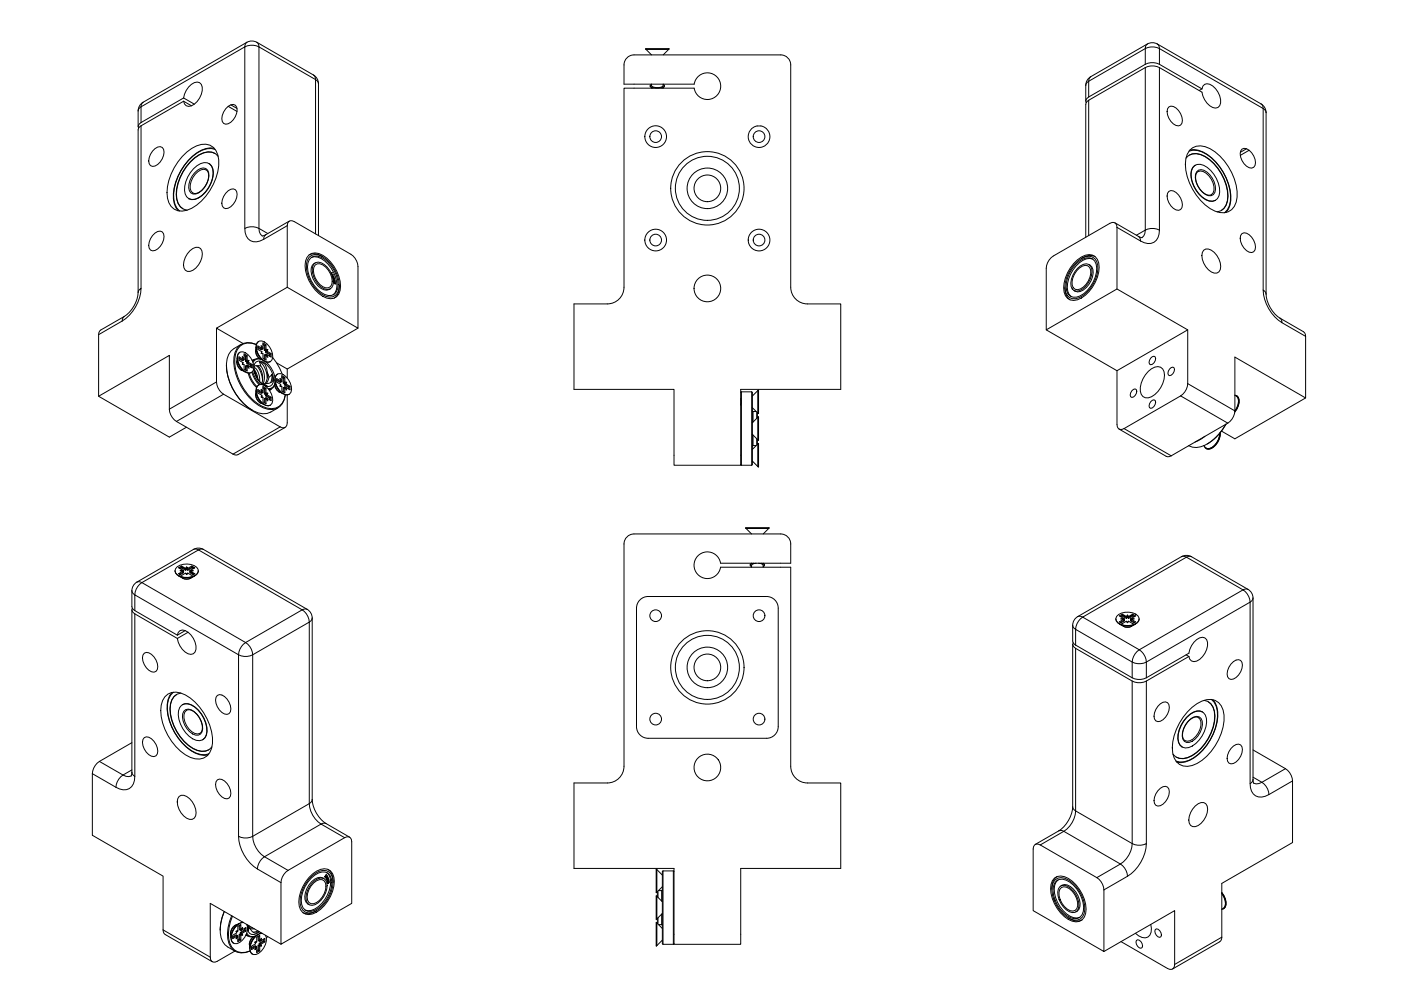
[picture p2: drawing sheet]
<svg xmlns="http://www.w3.org/2000/svg" width="420mm" height="297mm" viewBox="0 0 420 297" stroke-linecap="round" stroke-linejoin="round" font-family="sans-serif">
<!-- layer: Visible (ISO) -->
<g fill="none" stroke="#000" stroke-width=".3">
<path d="M188.3 17.1l1.2-.6h.6h44a3 3 0 0 1 3 3v66.6a5 5 0 0 0 5 5h10v25.6h-30v22.8h-20v-22.8h-30v-25.6h10a5 5 0 0 0 5-5v-59.7h21.1a4 4 0 0 0 6.1 2.8 4 4 0 0 0 0-6.7 4 4 0 0 0-6.1 2.7h-21.1v-5.7a2.99 2.99 0 0 1 1.2-2.4zM193.6 14.6l7 .1zM193.7 14.8h6.8M193.7 14.8l1.7 1.7M193.7 14.7v.1M200.5 14.8l-1.6 1.7M200.5 14.7v.1M41.4 33.2v4.8M41.4 33.2l.4-1.5 1.1-1.1 31.1-17.9 1-.4h1.1l.9 .4 17 9.8 1.1 1.1 .4 1.5v45.5M55.1 30.3l-12.8 7.4-.8 .8-.1 49.2a9.6 9.6 0 0 1-4.1 7.2l-7.1 4-.6 .8v19.1l21.2 12.2 5.1-2.9M55.1 29.4a5.4 5.4 0 0 1 4-4.8 1.89 1.89 0 0 1 1.6 2.5 5.4 5.4 0 0 1-4.1 4.8l-.8-.2-.5-.5-.2-.9M55.1 29.4l-12.8 7.3-.6 .5-.3 .6 .1 .6"/>
<path d="M55.1 29.4l3.2 1.8M55.1 30.3l2.3 1.4M69.2 31.4l.8-.1a1.79 1.79 0 0 1 1 2.6 4.3 4.3 0 0 1-3.3 3.3 1.8 1.8 0 0 1-1-2.6l1-2 .7-.7M71.1 32.5l-1.9-1.1-.8 .5 2.7 1.5M195 25.7l.1 .4 .7 .3M195.4 25.2l-.4 .6a3.9 3.9 0 0 0 4.3 0l-.4-.6M195.4 25.2v.4a2.69 2.69 0 0 0 3.5 0v-.4M195.4 26.3v.1M198.9 26.3v.1M199.3 25.7l-.1 .4-.7 .3M227.1 37.8h1.1M227.1 37.7a3.3 3.3 0 0 0-2.2 5 3.3 3.3 0 0 0 5.5 0 3.3 3.3 0 0 0-2.2-5"/>
<path d="M325.6 30.3l.1-5.2 .3-1 .7-.8 17.4-10.1 1.5-.4 1.5 .4 31.1 18 .8 .6 .5 .9 .2 1.1v54.4a9.6 9.6 0 0 0 4.2 7.2l7 4 .6 .8 .1 19.1-21.3 12.2-4-2.3M350.5 32a2.27 2.27 0 0 1 3 1.1 3.7 3.7 0 0 1 .6 4.4 2.27 2.27 0 0 1-2.9-1.1 3.7 3.7 0 0 1-.7-4.4zM360.5 26.6a1.59 1.59 0 0 1 2.3-1.3 5.6 5.6 0 0 1 3 6.4 1.89 1.89 0 0 1-3 0 6.5 6.5 0 0 1-2.3-4.1l-12.8-7.3a4.7 4.7 0 0 0-4.2 0l-17 9.8-.8 .7-.1 40.3M360.5 26.6l-12.8-7.3a4.7 4.7 0 0 0-4.2 0l-17 9.8-.6 .5-.3 .6 .1 .6M360.5 26.6l-.9 .5M45.8 45.3a2.27 2.27 0 0 1 2.9-1.1 3.3 3.3 0 0 1-.7 4.4 2.27 2.27 0 0 1-2.9 1 3.3 3.3 0 0 1 .7-4.3zM54.6 46.9a9.8 9.8 0 0 1 7.1-3.7 4.4 4.4 0 0 1 3.9 4.7 16.3 16.3 0 0 1-9.6 15.1 4.2 4.2 0 0 1-5.8-3.6 15.7 15.7 0 0 1 4.4-12.5zM58 50.6a4 4 0 0 1 4.9-1.4 4.2 4.2 0 0 1 .8 4.2 8.9 8.9 0 0 1-5.1 6.3 2.43 2.43 0 0 1-3.3-2.6 9.2 9.2 0 0 1 2.7-6.5zM61.8 50.9a3.5 3.5 0 0 1-.1 4.6 3.5 3.5 0 0 1-3.9 2.4M62.7 49a3.1 3.1 0 0 1 1.2 3.8 9 9 0 0 1-5.5 7h-.9l-.9-.3M64.2 44.4a8.9 8.9 0 0 0-7.8 3.7 15.4 15.4 0 0 0-4.2 12.9l.5 1.2 .7 1M64.5 46a5.4 5.4 0 0 0-6.1 1.4 14.4 14.4 0 0 0-5.4 12.2l.4 1.3 .6 1 .9 .7"/>
<path d="M65.4 46.9a4 4 0 0 0-5.6-.6 14.4 14.4 0 0 0-6.8 13.5 3.7 3.7 0 0 0 3.1 3.2M68.4 57.2l.8-.5 .8-.1a1.8 1.8 0 0 1 1 2.6 4.3 4.3 0 0 1-3.3 3.3 1.79 1.79 0 0 1-1-2.6l1-2zM350.5 57.4a2.27 2.27 0 0 1 3 1 3.7 3.7 0 0 1 .6 4.4 2.28 2.28 0 0 1-2.9-1.1 3.7 3.7 0 0 1-.7-4.3zM355.7 47.4a4 4 0 0 1 5.7-.5 14.4 14.4 0 0 1 6.7 13.4 3.7 3.7 0 0 1-3.1 3.2M356.7 46.5a5.4 5.4 0 0 1 6.1 1.4 14.5 14.5 0 0 1 5.3 12.3l-.4 1.2-.6 1-.8 .7M356.7 45.1a4.6 4.6 0 0 1 6.2-.5 16.9 16.9 0 0 1 8.1 14.5 4.5 4.5 0 0 1-6.6 4.2 16.4 16.4 0 0 1-8.8-15.7l.4-1.4zM356.9 44.9a8.9 8.9 0 0 1 7.8 3.7 15.4 15.4 0 0 1 4.2 12.9l-.5 1.2-.7 1M358.2 49.7a3.1 3.1 0 0 1 3.8 .5 8.9 8.9 0 0 1 3.6 8.5 2.49 2.49 0 0 1-4.1 1 9.2 9.2 0 0 1-4.2-8.3l.3-1zM358.5 49.5a3.1 3.1 0 0 0-1.3 3.8 9 9 0 0 0 5.5 7h.9l.9-.3M359.3 51.4a3.6 3.6 0 0 0 .1 4.6 3.6 3.6 0 0 0 3.9 2.4M372 45.7l1.8-1.1 .8 .4-2.6 1.6M373.8 44.6l-.7-.1a1.79 1.79 0 0 0-1 2.6 4.3 4.3 0 0 0 3.3 3.3 1.81 1.81 0 0 0 1-2.6l-1-2-.8-.8"/>
<path d="M45.8 70.6a2.27 2.27 0 0 1 2.9-1.1 3.3 3.3 0 0 1-.7 4.4 2.27 2.27 0 0 1-2.9 1.1 3.3 3.3 0 0 1 .7-4.4zM57 75.1a2.06 2.06 0 0 1 3.5 .1 5.6 5.6 0 0 1-3.5 6.2 1.67 1.67 0 0 1-2-2 6.4 6.4 0 0 1 2-4.3zM86.6 66.4l.4-.2 1.3 .2 16.9 9.8a4.7 4.7 0 0 1 2.2 3.7v18.5l-21.3-12.3v-18.4zM86.8 66.3l-7.1 4.1-1.1 .3M92.6 76.4a3.5 3.5 0 0 1 4.2 .1 11.3 11.3 0 0 1 5.2 10.5 3.1 3.1 0 0 1-5.2 1.8 11.2 11.2 0 0 1-5.2-10.5l.4-1.1zM92.7 77.1a2.99 2.99 0 0 1 3.8-.3 10.4 10.4 0 0 1 5.1 10 2.73 2.73 0 0 1-3.9 2 10.1 10.1 0 0 1-5.5-10.8zM92.7 76.4a3.9 3.9 0 0 1 4.1 .6M93.4 77.2a3.4 3.4 0 0 1 4 .5 9.8 9.8 0 0 1 3.9 8.8 2.55 2.55 0 0 1-3.9 1.8 9.6 9.6 0 0 1-5-9.5l.3-.9zM93.4 77.2a4 4 0 0 1 4 1 9.7 9.7 0 0 1 3.5 8.6l-.4 .9-.6 .7M94.1 79.1a2.2 2.2 0 0 1 3.2 .2 6.6 6.6 0 0 1 2.6 6.2 1.76 1.76 0 0 1-2.6 1.1 6.6 6.6 0 0 1-3.5-6.7zM94.5 79.4a2.29 2.29 0 0 1 3.2 .7 4.8 4.8 0 0 1 1.4 5.8 2.29 2.29 0 0 1-3.2-.6 4.8 4.8 0 0 1-1.4-5.9zM94.6 78.8a2.24 2.24 0 0 0-1.3 2.5 6.2 6.2 0 0 0 4.7 5.7l1.1-.4"/>
<path d="M315.2 77.2l17.7-10.3a1.3 1.3 0 0 1 1.5-.1 1.3 1.3 0 0 1 .6 1.4v18.4l-21.2 12.3v-18.5a4.7 4.7 0 0 1 1.4-3.2zM322 79a6.1 6.1 0 0 1 5.6-2.5 3.5 3.5 0 0 1 2 3.6 11.3 11.3 0 0 1-6.5 9.8 3.1 3.1 0 0 1-4.1-3.6 11.6 11.6 0 0 1 3-7.3zM322.1 79.3a5.6 5.6 0 0 1 5.4-2.3 3.5 3.5 0 0 1 1.8 3.7 10.1 10.1 0 0 1-6.7 8.8 2.8 2.8 0 0 1-3.2-3.2 10.5 10.5 0 0 1 2.7-7zM322.5 79.3a4.6 4.6 0 0 1 5.1-1.7 3.9 3.9 0 0 1 1.2 4.1 9.5 9.5 0 0 1-6 7.4 2.63 2.63 0 0 1-3.1-3.1 9.9 9.9 0 0 1 2.8-6.7zM326.6 79.3a2.25 2.25 0 0 1 1.2 2.5 6.2 6.2 0 0 1-4.7 5.7l-1-.4M327.7 77.7a5.6 5.6 0 0 0-5.9 3.2 7.5 7.5 0 0 0-1.2 7.4l.6 .6M328.4 76.9a3.9 3.9 0 0 0-4.1 .6M334.4 66.8l7 4.1 1.1 .3M361 75a2.31 2.31 0 0 1 3.1 .6 4.8 4.8 0 0 1 1.5 5.9 2.3 2.3 0 0 1-3.2-.7 4.8 4.8 0 0 1-1.4-5.8zM372.5 70a2.28 2.28 0 0 1 2.9 1.1 3.7 3.7 0 0 1 .6 4.4 2.27 2.27 0 0 1-2.9-1.1 3.7 3.7 0 0 1-.6-4.4zM64.9 98.4v16.1a4.7 4.7 0 0 0 2.2 3.7l16.9 9.8a1.3 1.3 0 0 0 1.5 .1 1.3 1.3 0 0 0 .6-1.4v-8.3M86.1 86.1l-21.2 12.3 8 4.6"/>
<path d="M101.8 85.5a4.4 4.4 0 0 1-1.6 3.9M107.4 98.4l-21.3 12.2-3.2-1.8M313.8 98.9l21.2 12.2 21.2-12.2M319.4 86a4.3 4.3 0 0 0 1.5 3.9M323.2 80.4a2.65 2.65 0 0 1 3.9-.6 5.9 5.9 0 0 1-4.3 7.5 2 2 0 0 1-1.7-2.5 7.2 7.2 0 0 1 2.1-4.4zM323.7 80.3a1.87 1.87 0 0 1 1.9-.7 1.87 1.87 0 0 1 1.5 1.3 5.6 5.6 0 0 1-4 5.9 1.81 1.81 0 0 1-1.6-2.4 6.5 6.5 0 0 1 2.2-4.1zM335 86.6l21.2 12.3v16.1a4.6 4.6 0 0 1-2.1 3.7l-17 9.8a1.29 1.29 0 0 1-1.5 .1 1.29 1.29 0 0 1-.6-1.4v-16.1M29.6 118.8l21.2-12.3v16.1a4.6 4.6 0 0 0 2.1 3.7l17 9.8 1 .3 14.6-8.3M67.9 109.5a16.8 16.8 0 0 0 7.8 13.5M71.1 108a2.62 2.62 0 0 0 1.9 3.2M71.1 107.3a5.3 5.3 0 0 0 2.5 4.2 3.5 3.5 0 0 1-2.5-4.2zM71.1 108.2l-.1 .5"/>
<path d="M71.6 105.9a1.97 1.97 0 0 1 2.9 .5 4.9 4.9 0 0 1 1.4 4.7l-.4 .5a2.5 2.5 0 0 1-3-1.1 4.3 4.3 0 0 1-.9-4.6zM71.7 107.5l1 .6 .2-.1M71.7 107.3l1.2 .7M71.9 105.6a1.82 1.82 0 0 0-.8 2.1 4.8 4.8 0 0 0 3.6 4.2l.7-.2M71.9 103.5a4.7 4.7 0 0 1 5-.2 4.4 4.4 0 0 0-6.5 4.3 16.5 16.5 0 0 0 8.2 14.2 4.4 4.4 0 0 0 7-3.5 4.4 4.4 0 0 1-6.6 4 16.5 16.5 0 0 1-8.8-15.3l.3-1.4 .6-1.2zM72.3 110.9l.5 .2M72.4 103.2a6.3 6.3 0 0 0-4.4 7.6 17.2 17.2 0 0 0 8 12.4 6 6 0 0 0 7.4-.9M72.7 109.2l.5 .1-.5-.1M72.8 107.4l.4 .4M72.9 108.7l-.2 .5zM72.9 107.6l-1.2-.6v1l1.2 .7M72.9 107.8h.3"/>
<path d="M73.2 107.4l-.5-.5 .2 1.1M73.2 109.3v1.4l.9 .5v-1.4l-.3-.2M73.2 106.4l.6 .3 .3-.1v1.3M73.2 106.6l.4 .3M73.8 109.6v1.4M73.8 109.6l-.2 .1v1.2M73.9 108.8l.2-.1 1.3 .7 .3-.1v1l-1.2-.7M74.1 108.4l-.2 .4 1.3 .7v.5M74.1 106.6l-.9-.5v1.7M74.1 109.4l.4 .2 .2 .8-.6-.6M74.1 109.4l.2 .6M74.1 109.4l-.1 .3"/>
<path d="M74.4 111.8a8.9 8.9 0 0 0 2.5 4.4M74.5 108.6l.2-.6-1.1 .3h.7l-.2 .4 .4-.1 1.2 .7M74.7 108l-.6-.1-.3 .3v-1.5l-.2 .2v1.4M74.7 111.9a8.5 8.5 0 0 0 2.3 4M75.2 109.5l.2-.1v.7M75.5 111.6a8.5 8.5 0 0 0 2.2 3.7M75.8 111.3a8.2 8.2 0 0 0 2.2 3.9M76.1 110.5a6.7 6.7 0 0 0 2.8 4.9M76.1 109.8a1.79 1.79 0 0 1 1.2-1.6 1.79 1.79 0 0 1 1.9 .5 6.3 6.3 0 0 1 2.8 5.8 1.65 1.65 0 0 1-2.5 1.2M76.2 110.3h.4l.6 .9a5.9 5.9 0 0 1 .7 3.2M76.2 110.7a5 5 0 0 1 1.2 3M76.2 107.8l-.6 .1"/>
<path d="M76.2 110.9l.3 .7M76.4 107.7l-.7 .4M76.5 111.6a5.1 5.1 0 0 0 3.7 4.1l-1.2-.7M76.5 111.8l.6 1.4M76.8 117.8a2.62 2.62 0 0 0 1.8 3.2M76.8 104.7a2.63 2.63 0 0 0 .9 2.8M76.8 104.1a3.2 3.2 0 0 0 1.3 3.5M76.8 118l-.2 .5M76.8 104.9l-.2 .5M76.8 104a5.2 5.2 0 0 0 2.4 4.2M77 109.6a6.8 6.8 0 0 1 1.7 4.5M77.1 109.7a4.4 4.4 0 0 1 1.5 5.2"/>
<path d="M77.1 109.7a1.1 1.1 0 0 1 1.7 .9l.4 1.3a5 5 0 0 1-.3 3M77.1 109.7l-.5-.1-.4 .4 .2 1.9 .1-.3M77.2 102.6a1.97 1.97 0 0 1 2.9 .5 4.9 4.9 0 0 1 1.5 4.7l-.5 .5a2.48 2.48 0 0 1-3-1.1 4.3 4.3 0 0 1-.9-4.6zM77.2 115.7a1.97 1.97 0 0 1 2.9 .5 4.9 4.9 0 0 1 1.5 4.7 1.63 1.63 0 0 1-2.7 .1 4.5 4.5 0 0 1-1.7-5.3zM77.3 104.3l1 .6 .3-.2M77.3 117.3l1 .6 .3-.1M77.3 104l1.3 .7M77.3 117.1l1.3 .7M77.6 102.3a1.82 1.82 0 0 0-.8 2.1 4.8 4.8 0 0 0 3.6 4.2l.7-.2M77.6 115.4a1.82 1.82 0 0 0-.8 2.1 4.8 4.8 0 0 0 3.6 4.2l.7-.2M77.8 108.4a2.76 2.76 0 0 1 2.3 3.1M77.8 108.4l.4 1.3"/>
<path d="M77.8 108.4a5.9 5.9 0 0 1 2.4 4.9M78.3 114.8l.7 .2M78.4 107.7a2.01 2.01 0 0 0-2.6 .6M78.4 105.9l.5 .1-.6-.1M78.4 119l.5 .1-.6-.1M78.4 104.1l.5 .4M78.4 117.2l.5 .4M78.5 105.4l-.2 .5zM78.5 118.5l-.2 .5zM78.5 104.4l-1.2-.7v1l1.2 .7M78.5 117.4l-1.2-.6v1l1.2 .7M78.5 107.8a1.89 1.89 0 0 0-2.6 .8"/>
<path d="M78.5 104.5h.4M78.9 104.2l-.6-.6 .3 1.1M78.9 106v1.4l.9 .5v-1.3l-.3-.3M78.9 103.1l.6 .4 .3-.2v1.4M78.9 117.2l-.6-.5 .3 1.1M78.9 119.1v1.4l.9 .5v-1.4l-.3-.2M78.9 116.2l.6 .3 .3-.1v1.3M78.9 117.6h-.4M78.9 103.4l.4 .2M78.9 116.4l.4 .3M79.1 108.2h.1M79.5 106.3l-.2 .2v1.1"/>
<path d="M79.5 119.4l-.2 .1v1.2M79.5 106.3v1.5M79.5 119.4v1.4M79.6 105.6l.2-.2 1.2 .8 .3-.2v1l-1.2-.7M79.6 118.6l.2-.1 1.2 .7 .3-.1v1l-1.2-.7M79.7 108.5a8 8 0 0 1 2.8 4.8M79.7 105.1l-.1 .5 1.2 .7v.4M79.7 118.2l-.1 .4 1.2 .7v.5M79.8 103.3l-.9-.5v1.7M79.8 116.4l-.9-.5v1.7M79.8 106.2l.3 .1 .2 .8-.5-.5M79.8 119.2l.3 .2 .2 .7-.5-.5"/>
<path d="M79.8 119.2l-.2 .3M79.8 106.2l.1 .5M79.8 106.2l-.2 .2M79.8 119.2l.1 .6M80.1 111.5a4.5 4.5 0 0 1-.7 3.6M80.1 111.5a2.67 2.67 0 0 1-.4 3.5M80.1 105.3l.2-.5-1 .2h.7l-.2 .4 .3-.1 1.2 .7M80.1 118.4l.2-.6-1 .3h.7l-.2 .4 .3-.1 1.2 .7M80.3 104.8l-.5-.1-.3 .2v-1.4l-.2 .1v1.4M80.3 117.8l-.5-.1-.3 .3v-1.5l-.2 .2v1.4M80.7 113.1l.9-.9 .2 2a2.75 2.75 0 0 1-2.8 .8M80.8 119.3l.2-.1v.7"/>
<path d="M80.8 106.3l.2-.1v.7M81.3 116.6l-.4 .5M81.5 116.5l-.7 .4M81.6 112.2l-.1 1.3-.3 1.2M81.8 107.1l1.1 1.6 1.8 3.4M82.3 115.5a2.64 2.64 0 0 0 2 2.2M82.4 113.8a5.2 5.2 0 0 0 2.4 4.2 3.3 3.3 0 0 1-2.4-2.8M82.4 113.9v.1M82.4 115.1v.1M82.5 114.6a1.9 1.9 0 0 1-2.1 1.9M82.5 114.8a2.01 2.01 0 0 1-1.9 2M82.9 112.4a1.97 1.97 0 0 1 2.9 .5 4.9 4.9 0 0 1 1.4 4.7 1.63 1.63 0 0 1-2.6 .1 4.5 4.5 0 0 1-1.7-5.3z"/>
<path d="M83 114.1l1 .5 .2-.1M83 113.8l1.2 .7M83.2 112.1a1.82 1.82 0 0 0-.7 2.1 4.8 4.8 0 0 0 3.5 4.2l.7-.2M83.6 117.5l.5 .1M84.1 115.7l.4 .1-.5-.1M84.1 113.9l.4 .4M84.2 115.2l-.2 .5zM84.2 114.2l-1.2-.7v1l1.2 .7M84.5 114l-.5-.6 .2 1.1M84.5 115.8v1.4l.9 .5v-1.3l-.3-.3M84.5 112.9l.6 .4 .3-.2v1.4M84.5 114.3h-.3"/>
<path d="M84.5 113.2l.4 .2M85.1 116.1v1.5M85.1 116.1l-.2 .2v1.1M85.2 115.4l.3-.2 1.2 .8 .3-.2v1l-1.2-.7M85.4 114.9l-.2 .5 1.3 .7v.4M85.4 113.1l-.9-.5v1.7M85.5 116l.3 .1 .2 .8-.6-.5M85.5 116l.1 .5M85.5 116l-.2 .2M85.8 115.1l.2-.5-1.1 .2h.7l-.1 .4 .3-.1 1.2 .7M86 114.6l-.6-.1-.3 .2v-1.4l-.2 .1v1.4M86.1 110.6v2.7"/>
<path d="M86.5 116.1l.2-.1v.7M222.1 119.4v2.1M222.3 117.5v22M222.3 117.5l-.2 .2M222.3 117.5h3.1M225.4 117.5l.2 .2v21.6l-.2 .2M225.4 117.5v22M227.3 117.1v6.8M227.3 117.1l-1.7 1.6M227.3 117.1h.1M227.4 117l.1 7zM339.4 117.1l1-.5 .4 .2a1.8 1.8 0 0 1-1.4 2.3l-.3-.2-.2-.5z"/>
<path d="M344.4 111.3a3.5 3.5 0 0 1 3.7-1.2 3.1 3.1 0 0 1 1 3.6 7.3 7.3 0 0 1-4.7 5.5 2.01 2.01 0 0 1-2.4-2 7.6 7.6 0 0 1 2.4-5.9zM345.1 107.3l.5-.4 .5-.1 .3 .2a1.81 1.81 0 0 1-1.3 2.3l-.4-.2-.1-.5zM350.7 110.6l.5-.4 .5-.2 .4 .2a1.81 1.81 0 0 1-1.4 2.4l-.3-.2-.1-.5zM370.3 118.5a1.92 1.92 0 0 1 1 2.7l-1 2M370.3 118.4a1.69 1.69 0 0 1 1.2 2.2l-.6 1.9-.6 .9M370.7 118.6a2.05 2.05 0 0 1 .6 2.9l-1 1.8M370.9 118.6a1.82 1.82 0 0 1 .7 2.1l-.7 2-.6 .8M391.6 119.3l-21.3-12.3v16.2M77.9 120.7l.5 .2M79.2 121.3a3.5 3.5 0 0 1-2.4-4.2 5.3 5.3 0 0 0 2.4 4.2M222.1 139.3l.2 .2M222.3 139.5h3.1"/>
<path d="M225.6 123.2l.2 .2M225.6 122.2l1.2 1.2h-1M225.6 130.2l1.7 1.7M225.6 138.2l1.7 1.7M225.8 123.4v3.1M225.8 130.4v3.2M225.8 133.6l-.2 .2M225.8 133.6h1l-1.2 1.1M226.9 123.4v2M226.9 131.5v2M227.1 123.6v1.6M227.1 131.7v1.6"/>
<path d="M227.1 123.7l.2 .2M227.3 125.1v6.8M227.3 133.1v6.8M227.3 125.1l-1.7 1.6M227.3 125.1h.1M227.3 131.9h.1M227.3 123.9h.1M227.3 133.1l-.2 .1M227.3 133.1h.1M227.3 139.9h.1M227.4 125l.1 7zM227.4 133l.1 7z"/>
<path d="M345.1 120.4l1-.6 .3 .2a1.81 1.81 0 0 1-1.3 2.4l-.4-.2-.1-.5zM361.3 130.8l-2.9 1.7M365.8 129.8a4.8 4.8 0 0 1-3.5 4.7l-.6-.2M365.9 129.8a5.1 5.1 0 0 1-3.2 4.8h-.7l-.6-.4-.3-.6a1.43 1.43 0 0 0 2.3 .5 5.3 5.3 0 0 0 2.4-4.2M366 129.7a4.9 4.9 0 0 1-3.6 5l-.7-.2M367.6 127.2a14 14 0 0 1-7.5 6.7 4.4 4.4 0 0 1-3.6-.3M367.7 127.1a15.3 15.3 0 0 1-5.6 6M370.3 123.2a4.7 4.7 0 0 1-2.1 3.6l-17 9.8-1 .3-14.6-8.3M223.6 158.2l7 .1zM223.7 158.4h6.8M223.7 158.4l1.7 1.6M223.7 158.3v.1"/>
<path d="M230.5 158.4l-1.6 1.6M230.5 158.3v.1M41 174.5l17-9.8 1-.4h1l1 .4 31.1 17.9 .8 .7 .5 .9 .2 1v54.5a9.5 9.5 0 0 0 4.2 7.2l7.1 4M41 174.5l-.8 .7-.6 1.4-.1 5.2 .5 .9 13.2 7.7M52.5 171.1a1.82 1.82 0 0 0 1.4 1.7 4.7 4.7 0 0 0 5.4-1l.2-.7M53.1 169.9a4.7 4.7 0 0 1 6.3 .8 1.97 1.97 0 0 1-1.9 2.2 4.9 4.9 0 0 1-4.8-1.1l-.2-.6 .1-.7zM53.5 172.6a5.3 5.3 0 0 0 4.9 0 3.5 3.5 0 0 1-4.8 0M54 170.5l.4-.3 1.3 .7 .3-.3M54.4 169.7l-.9 .5 1.6 .9-.6 .1M54.4 170.2v-.2l-.6 .3M54.7 170.9l-.7 .2 1.1 .3M54.7 171.3l-1.2 .7 .9 .5 1.3-.7 .3 .3"/>
<path d="M55.1 171.4l-1.3 .7M55.1 171.1l-.2 .3M55.1 171.4v.3l-1.1 .6M55.6 170.3l-1.2-.6v.3l1.3 .7v.2M55.6 171.8l.4 .4 .3-.4-.3 .4M56 169.9l.3 .4v.4l-.3-.4zM56 169.9l-.4 .4 .1 .4 .3-.4 .3 .6M56.3 171.8l1.2 .7 .9-.5-1.1-.7-.4 .1 1.3 .7M56.9 171.4v.3l1 .6M56.9 171.1l.2 .3M57.5 171.2l-.6-.1 .4-.2 .7 .2-.7 .2M57.5 170.2l-1.2 .7v-.2l1.2-.7v.2l.4 .3"/>
<path d="M57.5 169.7l-1.2 .6M58.2 170.3l-.7-.3v-.3l.9 .5-1.1 .7M191.9 179.8a3.5 3.5 0 0 1 2.5-1h35.5a3.5 3.5 0 0 1 3.5 3.5v35.5a3.5 3.5 0 0 1-3.5 3.5h-35.5a3.5 3.5 0 0 1-3.5-3.5v-35.5a3.5 3.5 0 0 1 1-2.5zM225.4 168.8h.1M225.4 168.8l-.4 .6M226 168.8l-1 .5v.3l.4 .3M226.8 168.8l-1.2 .4-.2 .8M227.5 168.8l1.2 .4 .2 .8M228.3 168.8l.9 .5v.3l-.3 .3M228.9 168.8l.4 .6M228.9 168.8h.1M39.5 182.8v48.7l-.2 1.1"/>
<path d="M39.7 182.3l-.1 .6 .2 .6 .6 .5 12.8 7.4M43.3 195.8a2.27 2.27 0 0 1 2.9 1.1 3.7 3.7 0 0 1 .6 4.3 2.27 2.27 0 0 1-2.9-1.1 3.7 3.7 0 0 1-.6-4.3zM53.2 190.4a1.59 1.59 0 0 1 2.3-1.4 5.6 5.6 0 0 1 3 6.4 1.89 1.89 0 0 1-3 0 6.5 6.5 0 0 1-2.3-4M55.6 189l-2.4 1.4M56.4 189.5l-3.2 1.9M321.7 193.1v48.7a9.6 9.6 0 0 1-4.2 7.2l-7 4.1M321.8 192.6l-.1 .6 .3 .6 .6 .5 16.9 9.8a4.7 4.7 0 0 0 4.3 0l12.7-7.3M334.6 185.5a1.82 1.82 0 0 0 1.5 1.7 4.7 4.7 0 0 0 5.4-1l.1-.7M334.9 184.8a4.8 4.8 0 0 1 6.4-.2l.3 .7a2.21 2.21 0 0 1-2.2 2.1 4.6 4.6 0 0 1-4.6-1.3l-.2-.7zM335.7 187a5.3 5.3 0 0 0 4.8 .1 3.5 3.5 0 0 1-4.8 0M336 184.8l.6-.4v.3l1.2 .7M336.6 184.1l-.9 .5 1.2 .7"/>
<path d="M336.6 184.7l-.4 .2M336.9 185.3l.3 .2-.6 .1M336.9 185.3l-.8 .2 1.1 .3M336.9 185.7l-1.2 .7 .9 .5 1.2-.7 .3 .4M337.2 185.5l-.2 .3M337.2 185.8l-1.2 .8M337.2 185.8v.3l-1 .6M337.8 184.8l-1.2-.7v.3l1.2 .7v.3l.3-.4M337.8 186.2l.3 .5 .4-.5-.4 .5M338.1 184.3l-.3 .5v.3l.3-.3 .3 .6M338.5 184.8l1.2-.7v.3l-1.3 .7zM339.1 185.8l.3-.1 1.2 .7-.9 .5-1.2-.7"/>
<path d="M339.1 185.5l.3-.2 .7 .2-.7 .2M339.1 185.5l.1 .3M339.1 185.8l1.2 .8M339.1 185.5l.5 .1M339.1 185.8v.3l1 .6M339.7 184.7l-1.3 .7-.3-1.1 .4 .5M339.7 184.4v.3l.4 .2M339.7 184.1l.9 .5-1.2 .7M339.7 184.4l.6 .4M355.7 196.3l.8 .5M356.5 196.8a1.59 1.59 0 0 0 2.4 1.4 5.6 5.6 0 0 0 3-6.5 1.9 1.9 0 0 0-3 0 6.5 6.5 0 0 0-2.4 4.1l-12.7 7.4a4.7 4.7 0 0 1-4.3 0l-17.4-10.2-.4-.9v-4.7l.2-1 .9-1.3 31.5-18.2 1-.4h1l1 .4 17.4 10.1 .9 1.2 .2 1.1v54.4l.2 1.1M369.2 199a2.27 2.27 0 0 1 2.9-1 3.3 3.3 0 0 1-.6 4.3 2.27 2.27 0 0 1-3 1.1 3.3 3.3 0 0 1 .7-4.4z"/>
<path d="M49.4 208.9a4.6 4.6 0 0 1 6.2-.6 16.9 16.9 0 0 1 8.1 14.5 4.5 4.5 0 0 1-6.6 4.2 16.4 16.4 0 0 1-8.8-15.6l.5-1.4zM51.5 207.6a8.9 8.9 0 0 0-.7 8.6 15.4 15.4 0 0 0 9 10l1.4 .2 1.2-.1M53 208.1a5.4 5.4 0 0 0-1.8 6 14.5 14.5 0 0 0 7.9 10.8l1.3 .3 1.2-.1 1-.3M54.2 207.7a4 4 0 0 0-3.2 4.7 14.4 14.4 0 0 0 8.2 12.6 3.7 3.7 0 0 0 4.4-1.1M54.4 211.4a3.1 3.1 0 0 1 3.9 .5 9 9 0 0 1 3.5 8.5 2.49 2.49 0 0 1-4 1 9.2 9.2 0 0 1-4.3-8.3l.4-1zM54.7 211.2a3.1 3.1 0 0 1 3.9 .8 9 9 0 0 1 3.3 8.3l-.4 .8-.7 .6M56 212.9a3.6 3.6 0 0 1 3.9 2.4 3.6 3.6 0 0 1 .1 4.5M65.2 208.4a2.28 2.28 0 0 1 2.9 1.1 3.7 3.7 0 0 1 .6 4.4 2.27 2.27 0 0 1-2.9-1.1 3.7 3.7 0 0 1-.6-4.4zM348 211l.8-.5 .7-.1a1.79 1.79 0 0 1 1 2.6 4.3 4.3 0 0 1-3.3 3.3 1.79 1.79 0 0 1-1-2.6l.4-1zM356 215a4 4 0 0 1 4.9-1.4 4.2 4.2 0 0 1 .8 4.2 8.8 8.8 0 0 1-5.2 6.3 2.43 2.43 0 0 1-3.2-2.7 9.1 9.1 0 0 1 2.7-6.4zM356.1 213.4a9.8 9.8 0 0 1 7.1-3.8 4.4 4.4 0 0 1 3.9 4.7 16.8 16.8 0 0 1-8.1 14.6 4.5 4.5 0 0 1-7.3-3.1 15.7 15.7 0 0 1 4.4-12.4zM359.4 215.1a3.5 3.5 0 0 0-3.9 2.3 3.5 3.5 0 0 0-.1 4.6"/>
<path d="M360.6 213.4a3.1 3.1 0 0 0-3.9 .8 9 9 0 0 0-3.3 8.3l.4 .8 .7 .6M361.1 209.9a4 4 0 0 1 3.3 4.7 14.4 14.4 0 0 1-8.3 12.6 3.7 3.7 0 0 1-4.3-1.1M362.3 210.3a5.4 5.4 0 0 1 1.9 6 14.5 14.5 0 0 1-8 10.8l-1.3 .2h-1.1l-1.1-.4M363.8 209.7a8.9 8.9 0 0 1 .7 8.7 15.4 15.4 0 0 1-9 10l-1.3 .2-1.2-.1M39.5 222.6l-9.7 5.6a4.7 4.7 0 0 0-2.1 3.7v18.5l21.2 12.2v16.1l.3 1.1 14.5 8.5M43.3 221.1a2.27 2.27 0 0 1 2.9 1.1 3.7 3.7 0 0 1 .6 4.3 2.28 2.28 0 0 1-2.9-1 3.7 3.7 0 0 1-.6-4.4zM53.7 238.7a2.31 2.31 0 0 1 3.2 .7 4.8 4.8 0 0 1 1.4 5.8 2.3 2.3 0 0 1-3.2-.6 4.8 4.8 0 0 1-1.4-5.9zM65.2 233.8a2.28 2.28 0 0 1 2.9 1 3.7 3.7 0 0 1 .6 4.4 2.27 2.27 0 0 1-2.9-1.1 3.7 3.7 0 0 1-.6-4.3zM187.1 229.7v-66.7a3 3 0 0 1 3-3h44a3 3 0 0 1 3 3v5.8h-21a4 4 0 0 0-6.1-2.7 4 4 0 0 0 0 6.7 4 4 0 0 0 6.1-2.8h21v59.7M237.1 229.7a5 5 0 0 0 5 5h10v25.6h-30v22.7h-20v-22.7h-30v-25.6h10a5 5 0 0 0 5-5M347.2 237a2.27 2.27 0 0 1 2.9-1.1 3.3 3.3 0 0 1-.6 4.4 2.28 2.28 0 0 1-2.9 1.1 3.3 3.3 0 0 1 .6-4.4zM369.2 224.4a2.28 2.28 0 0 1 2.9-1.1 3.3 3.3 0 0 1-.6 4.3 2.27 2.27 0 0 1-3 1.1 3.3 3.3 0 0 1 .7-4.3z"/>
<path d="M375.8 224.8l9.7 5.6a4.7 4.7 0 0 1 2.1 3.7v18.4l-21.2 12.3v16.1l-.3 1.1-14.4 8.4M310.3 253.3l.4-.3 1.3 .3 16.9 9.8a4.7 4.7 0 0 1 2.2 3.6v18.5l-21.3-12.2v-18.5zM358.5 241.6a2.06 2.06 0 0 1 3.5 0 5.7 5.7 0 0 1-3.5 6.2 1.66 1.66 0 0 1-2-2 6.3 6.3 0 0 1 2-4.2zM66 278.8a13.8 13.8 0 0 1 1.2-5.6 11.2 11.2 0 0 0-.4 9l.7 1 .8 .6 2.2 1.3M69.1 279.6l.1 .5M69.5 274.5a10.4 10.4 0 0 0-.2 9.5 4.3 4.3 0 0 0 5.7 1 4.3 4.3 0 0 1-6.4-3.6 13.1 13.1 0 0 1 1.1-6.8M70 277.9l1.6-1.1a5.3 5.3 0 0 0-2.4 4.2 3.5 3.5 0 0 1 .8-3.1zM70.8 279.1l.2 .5-.1-.4M70.9 277.3l-.5 .1M71 279.6l-1.2 .7v1.1l1.2-.7M71.1 277.2a2.62 2.62 0 0 0-1.9 3.2M71.7 277.4v1.2l.3 .1"/>
<path d="M72 277.3v1.4l.8-.7-.2 .7M72.1 279.5l.2 .1M72.1 278.6l.2 .3M72.2 279.9l.2 .2h-.4l.2 .3v1.3M72.2 278.5v-1.4l-.9 .5v1.5h-.5l.5-.1M72.3 279.6l.1 .5 .4 .2-.6 .1M72.3 279.6l.3 .1 .2 .6M72.4 278.3l-.1 .6 1.5-.9v1.1M72.6 276.3l-.1 .2M72.9 276.4l-.1 .1M72.9 276.5a4.7 4.7 0 0 0-3.4 5.7l.5 .5M73 276.5a4.7 4.7 0 0 0-3.6 5.4l.4 .6a2.1 2.1 0 0 0 2.9-.7 4.6 4.6 0 0 0 1.3-4.7"/>
<path d="M73.3 278.3v.5l-1.2 .7 .1 .4-.5 .1v1.4l-.4 .3M73.3 278.8l.2 .1-1.2 .7M73.5 278.2v.7l.3 .2-1.2 .6M74 279.7a1.9 1.9 0 0 0 2.7 .8M74.3 278.5a1.72 1.72 0 0 0 2.7 1.3l.8-.5M74.5 277.4l.1 .2M74.6 277.6a2.78 2.78 0 0 0 2.1 2.1l.9-.5M74.6 277.6l-.1 1.5-.2-1.8-.1 .5M74.9 277.6h-.3M74.9 278.3l1.4 .1M75.8 278.1h-1M77.4 279l-1.4 .4"/>
<path d="M78.2 279.5l-.4 .3M78.5 279.7a4.6 4.6 0 0 0-3.3 5.8l.5 .5M78.6 279.8a4.7 4.7 0 0 0-3.5 5.3l.3 .7a2.1 2.1 0 0 0 3-.7 4.6 4.6 0 0 0 1.2-4.8M85.7 261.4l17.7-10.3a1.3 1.3 0 0 1 1.5-.2 1.3 1.3 0 0 1 .6 1.4v18.5l-21.2 12.2v-18.4a4.8 4.8 0 0 1 1.4-3.2zM92.6 263.1a6.1 6.1 0 0 1 5.7-2.6 3.5 3.5 0 0 1 2 3.7 11.3 11.3 0 0 1-6.6 9.7 3.1 3.1 0 0 1-4.1-3.6 11.6 11.6 0 0 1 3-7.2zM93.3 263.2a4.3 4.3 0 0 1 5.1-1.4 4.1 4.1 0 0 1 1 4.2 9.3 9.3 0 0 1-6.1 7.2 2.66 2.66 0 0 1-3-3.3 10 10 0 0 1 3-6.7zM93.5 262.6a4.3 4.3 0 0 1 5.2-1.2 4.5 4.5 0 0 1 1.1 4.4 10.3 10.3 0 0 1-6.3 7.8 2.74 2.74 0 0 1-3.5-2.8 10.7 10.7 0 0 1 3.5-8.2zM93.6 264.7a3.3 3.3 0 0 1 3.4-1.4 2.68 2.68 0 0 1 1 3.2 6.1 6.1 0 0 1-4.4 4.9 1.9 1.9 0 0 1-1.8-2.3 7 7 0 0 1 1.8-4.4zM94.1 264.7a2.06 2.06 0 0 1 3.5 0 5.6 5.6 0 0 1-3.5 6.2 1.66 1.66 0 0 1-2-2 6.3 6.3 0 0 1 2-4.2zM94.9 273a4.4 4.4 0 0 1-4.1 .6M97.2 263.4a2.25 2.25 0 0 0-2.8 .1 6.2 6.2 0 0 0-2.6 6.9l.9 .8M98 261.5a4 4 0 0 1 1.1 4 9.7 9.7 0 0 1-5.7 7.4l-1 .1-.9-.2"/>
<path d="M98.3 260.6a3.9 3.9 0 0 1 1.6 3.8M196.8 260.5l.1 7zM196.8 268.5l.1 7zM196.8 276.5l.1 7zM196.9 275.4h.1M196.9 268.6h.1M196.9 267.4h.1M196.9 260.6h.1M196.9 276.6h.1M197 260.6v6.8M197 268.6v6.8M197 276.6v6.8"/>
<path d="M197 268.6l1.6 1.7M197 260.6l1.6 1.7M197 276.6l.1 .2M197.1 267.2v1.6M197.1 275.3v1.6M197.1 267.3l-.1 .1M197.3 267v2M197.3 275.1v2M198.4 266.9v3.2M198.4 274v3.1M198.4 277.1l.2 .2M198.4 277.1h-.9l1.1 1.2"/>
<path d="M198.6 266.7l-.2 .2M198.6 265.8l-1.1 1.1h.9M198.6 273.8l-1.6 1.6M198.8 261l-.2 .2v21.6l.2 .2M198.8 261v22M198.8 261h3.1M201.9 261v22M201.9 261l.2 .2M316.2 263.2a3.5 3.5 0 0 1 4.2 .1 11.3 11.3 0 0 1 5.2 10.5 3.1 3.1 0 0 1-5.2 1.8 11.3 11.3 0 0 1-5.2-10.5l.4-1.1zM316.4 263.7a3.2 3.2 0 0 1 4 0 10.3 10.3 0 0 1 4.7 10.2 2.74 2.74 0 0 1-4.2 1.5 10.5 10.5 0 0 1-5.4-9.8l.4-1.1zM316.9 264a3.3 3.3 0 0 1 3.9 .4 9.9 9.9 0 0 1 4.1 8.7 2.56 2.56 0 0 1-3.8 2 9.6 9.6 0 0 1-5.2-9.4l.4-1zM317 262.8a3.9 3.9 0 0 0-1.6 3.8"/>
<path d="M317.3 263.7a5.6 5.6 0 0 0-.2 6.7 7.5 7.5 0 0 0 5.8 4.8l.9-.2M317.8 265.8a2.37 2.37 0 0 1 3.2 .4 6.4 6.4 0 0 1 2.4 6.2 1.79 1.79 0 0 1-2.7 .9 6.5 6.5 0 0 1-3.3-6.8zM318.1 265.5a2.25 2.25 0 0 1 2.9 .2 6.2 6.2 0 0 1 2.5 6.9l-.9 .7M318.3 266a2.68 2.68 0 0 1 3.3 1.1 5.4 5.4 0 0 1 1.4 5.2 1.81 1.81 0 0 1-2.9 .2 5.6 5.6 0 0 1-2.3-5.9zM320.4 275.2a4.4 4.4 0 0 0 4.1 .5M345.1 277.1a3.3 3.3 0 0 1-.9 3.8 3.3 3.3 0 0 1-3.7-1.2M346.5 278.6l.3-.2a1.81 1.81 0 0 1 1.4 2.4l-.4 .2a1.81 1.81 0 0 1-1.3-2.4zM366.4 267.5a4.6 4.6 0 0 1 1.1 4.4l-.6 .5M366.4 267.6a3.6 3.6 0 0 1 .6 4.8l-.6 .1a1.91 1.91 0 0 0 1-2.7l-1-2M366.4 267.7a3.4 3.4 0 0 1 .5 4.6l-.1 .1M71 280.5h.3M71 280.3l-.2 1.1 .5-.5v-.4l-.4 .4"/>
<path d="M71 280.3l-.2-.1-1 .6M71 280.3l-1.2 .7M71.7 280l.3 .1v1.5l.2 .1-.9 .6v-1.4M71.7 281.4l.3 .2-.7 .3M73.7 280.4l.6 .1M73.8 280.2l.7 .4M73.9 280a2.02 2.02 0 0 0 2.6 .6M74.8 282.9l.1 .5M75.8 280.8a2.64 2.64 0 0 0-.9 2.8M76.2 280.7l-.1 .1a3.2 3.2 0 0 0-1.2 3.5M76.4 282.4l.2 .5-.1-.5M76.6 282.9l-1.2 .7v1l1.2-.7"/>
<path d="M76.7 283.8h.3M76.7 283.6l-.3 1.1 .6-.5v-.4l-.4 .4M76.7 283.6l-.2-.1-1.1 .6M76.7 283.6l-1.3 .7M77.3 280.1l-.1 .1M77.3 280.1a5.3 5.3 0 0 0-2.4 4.2M77.4 283.3l.2 .1v1.4l.3 .2-.9 .5v-1.3M77.4 280.7v1.2l.2 .1M77.4 284.7l.2 .1-.6 .4M77.6 280.6v1.4l.8-.8-.1 .8M77.7 282.8l.2 .1M77.8 281.9l.1 .3"/>
<path d="M77.9 283.2l.2 .1-.5 .1 .3 .2v1.4M77.9 281.8v-1.4l-.9 .5v1.4l-.6 .1 .6-.1M77.9 282.9l.2 .4 .3 .2-.5 .1M77.9 282.9l.4 .1 .1 .5M78.1 281.6l-.2 .6 1.5-.9v1M78.9 281.6v.4l-1.2 .8 .2 .4-.5 .1v1.4l-.4 .3M78.9 282l.3 .2-1.3 .7M79.2 281.4v.8l.2 .1-1.1 .7M80.3 280.7l-.4 .5M84.3 283l-21.2-12.2v16.1a1.3 1.3 0 0 0 .6 1.4 1.3 1.3 0 0 0 1.5-.2l5.2-3M196.9 283.4h.1M198.6 281.8l-1.6 1.6"/>
<path d="M198.8 283h3.1M202.1 282.8l-.2 .2M336.2 282.2l14 8.1a1.3 1.3 0 0 0 1.5 .1 1.3 1.3 0 0 0 .6-1.3v-16.1l-21.2 12.2M340.8 281.9l.4-.2a1.81 1.81 0 0 1 1.3 2.3l-.3 .2a1.81 1.81 0 0 1-1.4-2.3z"/>
<circle cx="196.6" cy="41" r="1.75"/>
<circle cx="196.6" cy="41" r="3.3"/>
<circle cx="212.1" cy="56.5" r="4"/>
<circle cx="212.1" cy="56.5" r="6.1"/>
<circle cx="212.1" cy="56.4" r="9.6"/>
<circle cx="212.1" cy="56.5" r="11"/>
<circle cx="227.6" cy="41" r="1.75"/>
<circle cx="196.6" cy="72" r="1.75"/>
<circle cx="196.6" cy="72" r="3.3"/>
<circle cx="227.6" cy="72" r="1.75"/>
<circle cx="227.6" cy="72" r="3.3"/>
<circle cx="212.1" cy="86.5" r="4"/>
<circle cx="196.6" cy="184.5" r="1.75"/>
<circle cx="227.6" cy="184.5" r="1.75"/>
<circle cx="196.6" cy="215.5" r="1.75"/>
<circle cx="212.1" cy="200" r="11"/>
<circle cx="212.1" cy="200" r="4"/>
<circle cx="212.1" cy="200" r="6.1"/>
<circle cx="212.1" cy="200" r="9.6"/>
<circle cx="227.6" cy="215.5" r="1.75"/>
<circle cx="212.1" cy="230" r="4"/>
</g>
<!-- layer: Visible Narrow (ISO) -->
<g fill="none" stroke="#000" stroke-width=".3">
<path d="M74 12.7l-.3 .3-.3 1.1a4.7 4.7 0 0 1 4.3 0l-.3-1.1-.4-.3M343.5 19.3v-4.7l-17 9.8v4.7M344.1 13.2l-.3 .3-.3 1.1a4.7 4.7 0 0 1 4.2 0l-.3-1.1-.3-.3M347.7 19.3v-4.7l31.1 17.9v54.4M42.3 36.7v-4.7l31.1-17.9v54.4M42.3 37.7v48.7M42.9 30.6l-1.5 2.6M94 22.5l.3 .3 .3 1.1M94.6 23.9l.5 .3 .4 .9M94.6 23.9l-16.9-9.8v54.4l2.6 1.5M94.6 23.9v46.2M326.5 30.1v40.5"/>
<path d="M327.1 23l-1.5 2.6M343.5 20.3v48.7M347.7 20.3v48.7M378.2 31.2l1.5 2.6M58.3 51.9a3.1 3.1 0 0 1 3.4-1.4 2.8 2.8 0 0 1 .8 3.4 5.2 5.2 0 0 1-4.6 4.3 2.27 2.27 0 0 1-1.2-3l.3-1.2zM61.8 50.9a2.88 2.88 0 0 0-3.2 1.3 5.3 5.3 0 0 0-1.3 5.1l.5 .6M64.5 44.8a6.5 6.5 0 0 0-6.6 1.9 16.3 16.3 0 0 0-5.8 13.2l.4 1.4 .6 1.1 .8 .9M356.6 45.3a6.5 6.5 0 0 1 6.6 1.9 16.3 16.3 0 0 1 5.8 13.2l-.4 1.4-.5 1.1-.8 .9M358.9 51.5a2.07 2.07 0 0 1 3 .1 6.1 6.1 0 0 1 2.4 6.1 1.79 1.79 0 0 1-2.8 .6 6.4 6.4 0 0 1-3-6zM359.3 51.4a2.88 2.88 0 0 1 3.3 1.3 5.3 5.3 0 0 1 1.2 5.1l-.5 .6M79.7 70.4l-.3 .3-.3 1a3.5 3.5 0 0 1-4 .4 3.5 3.5 0 0 1-1.7-3.6 4.7 4.7 0 0 1 4.3 0l.1 .9 .3 .8 .6 .5M86.1 67.7l-7 4"/>
<path d="M335 68.2l7.1 4M341.4 70.9l.4 .3 .3 1M343.5 69l-.5 1.7-.5 .5M343.5 69a4.7 4.7 0 0 1 4.2 0 3.4 3.4 0 0 1-1.6 3.6 3.4 3.4 0 0 1-4-.4M343.5 69l-2.7 1.5M36.6 96.2l-7 4.1M37.3 94.9l-.4 .3-.3 1M41.4 87.7l.1-.5 .8-.8a12.5 12.5 0 0 1-5.7 9.8M99.3 81.8h.4l-.4 .1M99.5 82.3l.5 .1-.3 .3 .5 .3-.4 .1M99.5 82.4h.4l-.3 .2M99.7 82.7l.4 .2-.3 .1"/>
<path d="M99.8 83.3l.6 .2-.1 .2-.4-.1M99.9 83.3l.2 .3zM100 83.9l.5 .1-.5 .1 .6 .4-.6-.4M100.1 84.5l.5 .2h-.5l.5 .5-.5-.3zM100.2 83.4l.1 .2zM379.7 88.2l-.1-.5-.8-.8a12.5 12.5 0 0 0 5.7 9.8l-.3-1-.3-.3M384.5 96.7l7.1 4.1M64.9 114.5l-14.1 8.1M67.1 118.2l-14.2 8.1M354.1 118.7l14.1 8.1M356.2 115l14.1 8.2M84 128l-14.1 8.1"/>
<path d="M337.1 128.5l14.1 8.1M41 174.5l1-.1 .6 .2M42.6 174.6a4.7 4.7 0 0 0-2.2 3.7l-.7-.8-.2-.4M42.6 174.6l16.9-9.8 31.1 18-16.9 9.8zM58 164.7h3M354.3 166.9h3M374.3 176.7l-.5-.2-1 .3a4.7 4.7 0 0 1 2.1 3.7l.5-.4 .4-.8M40.4 183v-4.7l31.1 18v54.4M40.4 184v48.7M73 193.1l.7-.5a4.6 4.6 0 0 1 2.1 3.7 4.7 4.7 0 0 1-4.3 0 4.8 4.8 0 0 1 1.5-3.2zM92.1 182.6h-.9l-.6 .2a4.7 4.7 0 0 1 2.2 3.7l.7-.8 .1-.5M322.6 193.4v-4.8l16.9 9.8v4.8"/>
<path d="M322.6 194.3v48.8M323.2 184.8l.4-.1 1.1 .3a4.7 4.7 0 0 0-2.1 3.6l-.5-.3-.4-.9M324.7 185l31.1-18 17 9.8-31.1 18zM341 195.3l.7-.5a4.7 4.7 0 0 1 2.1 3.6 4.7 4.7 0 0 1-4.3 0 4.8 4.8 0 0 1 1.5-3.1zM52 207.5a6.5 6.5 0 0 0-1.6 6.7 16.3 16.3 0 0 0 8.5 11.6l1.3 .4h1.3l1.2-.2M55.1 213.2a2.07 2.07 0 0 1 3.1 .1 6.1 6.1 0 0 1 2.4 6.1 1.8 1.8 0 0 1-2.8 .6 6.4 6.4 0 0 1-3-6zM56 212.9a2.89 2.89 0 0 0-.6 3.5 5.3 5.3 0 0 0 3.8 3.6l.8-.2M339.5 204.1v48.8M343.8 203.2v-4.8l31.1-17.9v54.4M343.8 204.1v48.8M356.3 216.3a3.1 3.1 0 0 1 3.3-1.4 2.8 2.8 0 0 1 .8 3.4 5.2 5.2 0 0 1-4.5 4.2 2.27 2.27 0 0 1-1.3-2.9l.3-1.2zM359.4 215.1a2.87 2.87 0 0 1 .5 3.5 5.3 5.3 0 0 1-3.8 3.6l-.7-.2"/>
<path d="M363.3 209.7a6.5 6.5 0 0 1 1.7 6.7 16.3 16.3 0 0 1-8.5 11.5l-1.4 .4-1.3 .1-1.1-.3M27.7 231.9l7.1 4.1M29.8 228.2l7.1 4.1M36.9 232.3l.9 .4 1.5-.1M36.9 232.3a4.7 4.7 0 0 0-2.1 3.7M39.5 231.5l.2 .4 .7 .8a3.4 3.4 0 0 1-1.6 3.7 3.4 3.4 0 0 1-4-.4M39.5 230.8l-2.6 1.5M93.6 239.7l-.1 .4-.7 .8M375.8 233.7l-.4 .8-.5 .4a3.4 3.4 0 0 0 1.7 3.7 3.4 3.4 0 0 0 4-.4 4.7 4.7 0 0 0-2.2-3.7l-1.7 .5-.7-.2M385.5 230.4l-7.1 4.1-2.6-1.5M387.6 234.1l-7 4.1M71.5 250.7a4.7 4.7 0 0 0 4.3 0 7.8 7.8 0 0 0 3.5 6.1 4.7 4.7 0 0 0-2.1 3.7 12.5 12.5 0 0 1-5.7-9.8z"/>
<path d="M92.8 240.9a7.8 7.8 0 0 0 3.5 6.1M92.8 240.9v-54.4l-17 9.8v54.4M92.8 240.9l-17 9.8M96.3 247l-17 9.8 7.1 4.1M96.3 247l7.1 4.1M97.8 246.9l-1-.1-.5 .2M312 253.3l7-4.1 17 9.8M321.7 241.8l.4 .9 .5 .4M322.6 243.1a7.8 7.8 0 0 1-3.6 6.1l-1-.3-.5 .1M322.6 243.1l16.9 9.8M336 259a4.6 4.6 0 0 1 2.1 3.7M336 259l-7.1 4.1"/>
<path d="M339.5 252.9a7.8 7.8 0 0 1-3.5 6.1M339.5 252.9a4.7 4.7 0 0 0 4.3 0 12.5 12.5 0 0 1-5.7 9.8M48.9 278.7l14.2 8.2M77.2 260.5l7.1 4.1M97.8 262.2l-.3 .8-.1-.2zM98.1 263.4l.4-.2-.4 .6zM98.1 263.4h.1l-.1 .3zM98.1 262.5l-.3 .6 .5-.3-.4 .7 .3-.5-.5 .3 .3-.6-.4 .3zM98.2 263.9l.4-.4-.5 .6 .6-.2-.5 .4zM98.3 264.4l.4-.3-.5 .6 .5-.2-.5 .3zM98.3 263.2l.1 .2zM338.1 262.7l-7 4"/>
<path d="M366.4 280.9l-14.1 8.2"/>
</g>
</svg>
